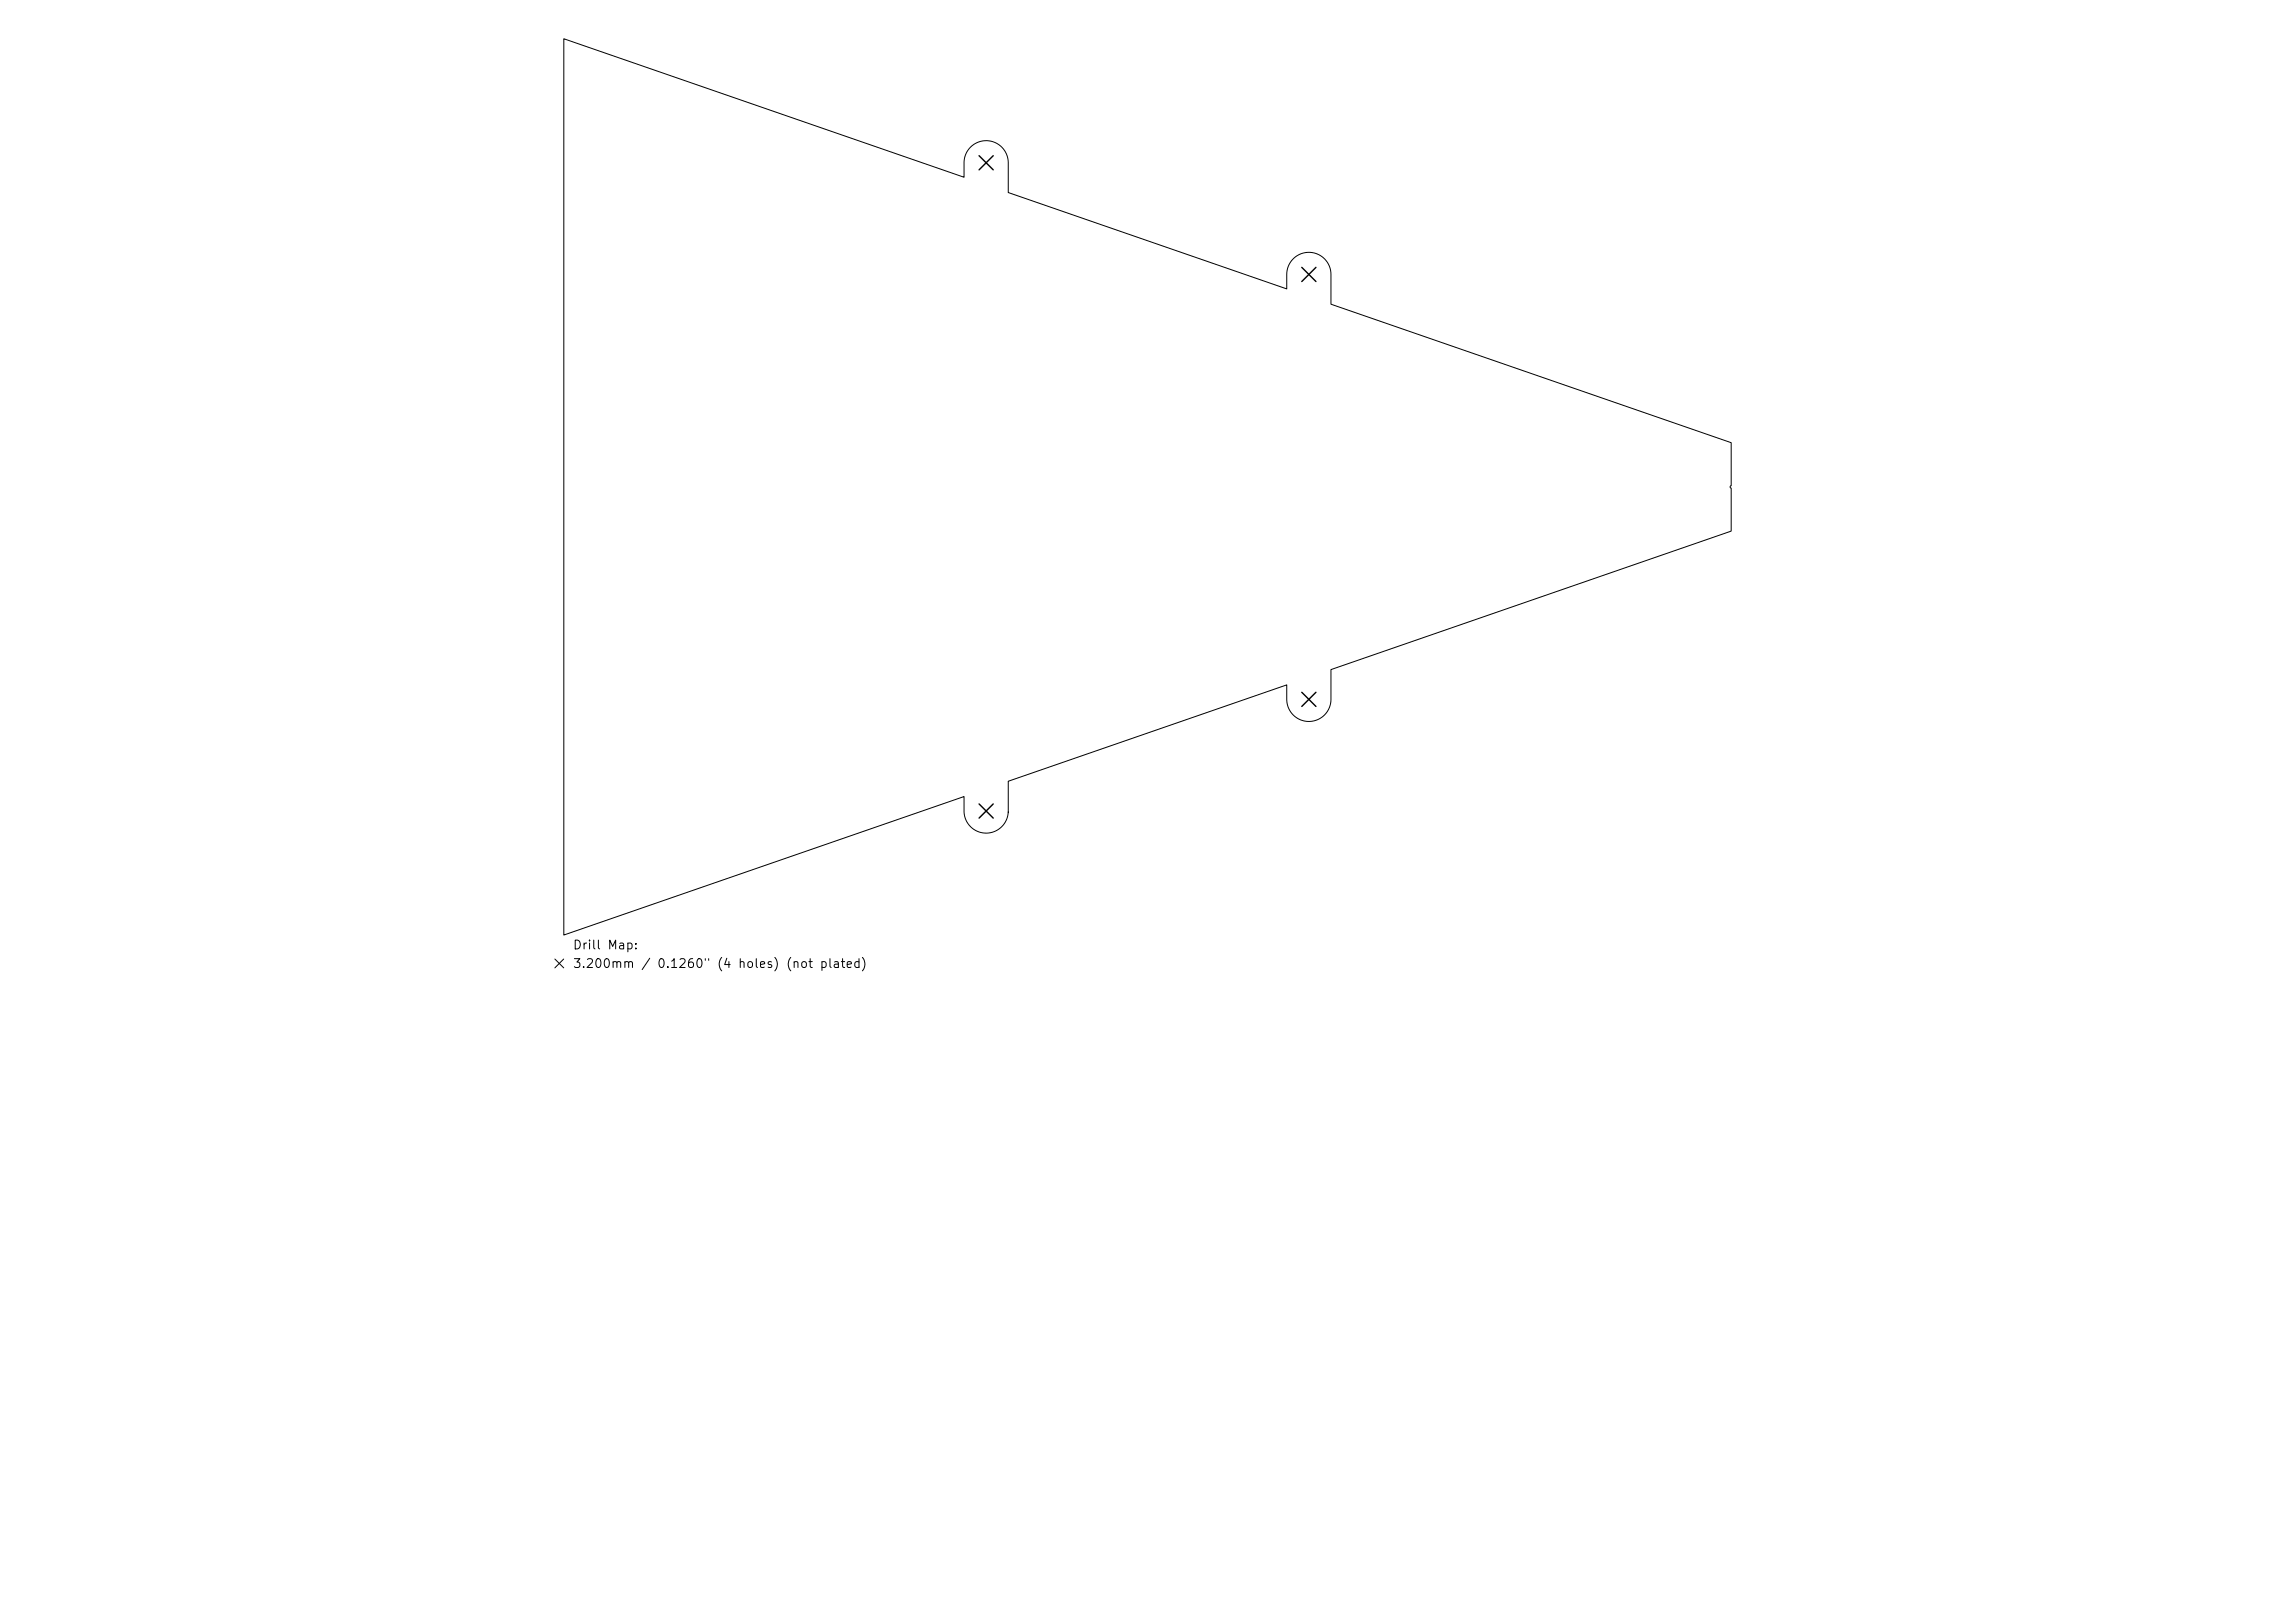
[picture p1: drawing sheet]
<svg xmlns="http://www.w3.org/2000/svg" width="297mm" height="210mm" viewBox="0 0 297 210" stroke-linecap="round" stroke-linejoin="round" font-family="sans-serif">
<defs><g id="words">
<g font-size="1.1">
<text x="74.1" y="123.1">Drill Map:</text>
<text x="74.1" y="125.5">3.200mm / 0.1260&quot; (4 holes) (not plated)</text>
</g>
</g></defs>
<path d="M73 5l51.8 17.9v-1.8a2.86 2.86 0 0 1 2.8-2.9 2.86 2.86 0 0 1 2.9 2.9v3.8l36 12.5v-1.9a2.86 2.86 0 0 1 2.9-2.8 2.86 2.86 0 0 1 2.8 2.8v3.9l51.8 17.9v5.6l-.1 .1 .1 .1v5.6l-51.8 17.9v3.9a2.86 2.86 0 0 1-2.8 2.9 2.86 2.86 0 0 1-2.9-2.9v-1.9l-36 12.5v3.8a2.86 2.86 0 0 1-2.9 2.9 2.86 2.86 0 0 1-2.8-2.9v-1.8l-51.8 17.9zM71.8 124.1l1.2 1.1M73 124.1l-1.2 1.1" fill="none" stroke="#000" stroke-width=".13"/>
<path d="M126.7 20.1l1.8 1.9M128.5 20.1l-1.8 1.9M168.5 34.6l1.8 1.8M170.3 34.6l-1.8 1.8M168.5 89.6l1.8 1.8M170.3 89.6l-1.8 1.8M126.7 104l1.8 1.9M128.5 104l-1.8 1.9" fill="none" stroke="#000" stroke-width=".18"/>
<use href="#words"/>
</svg>
